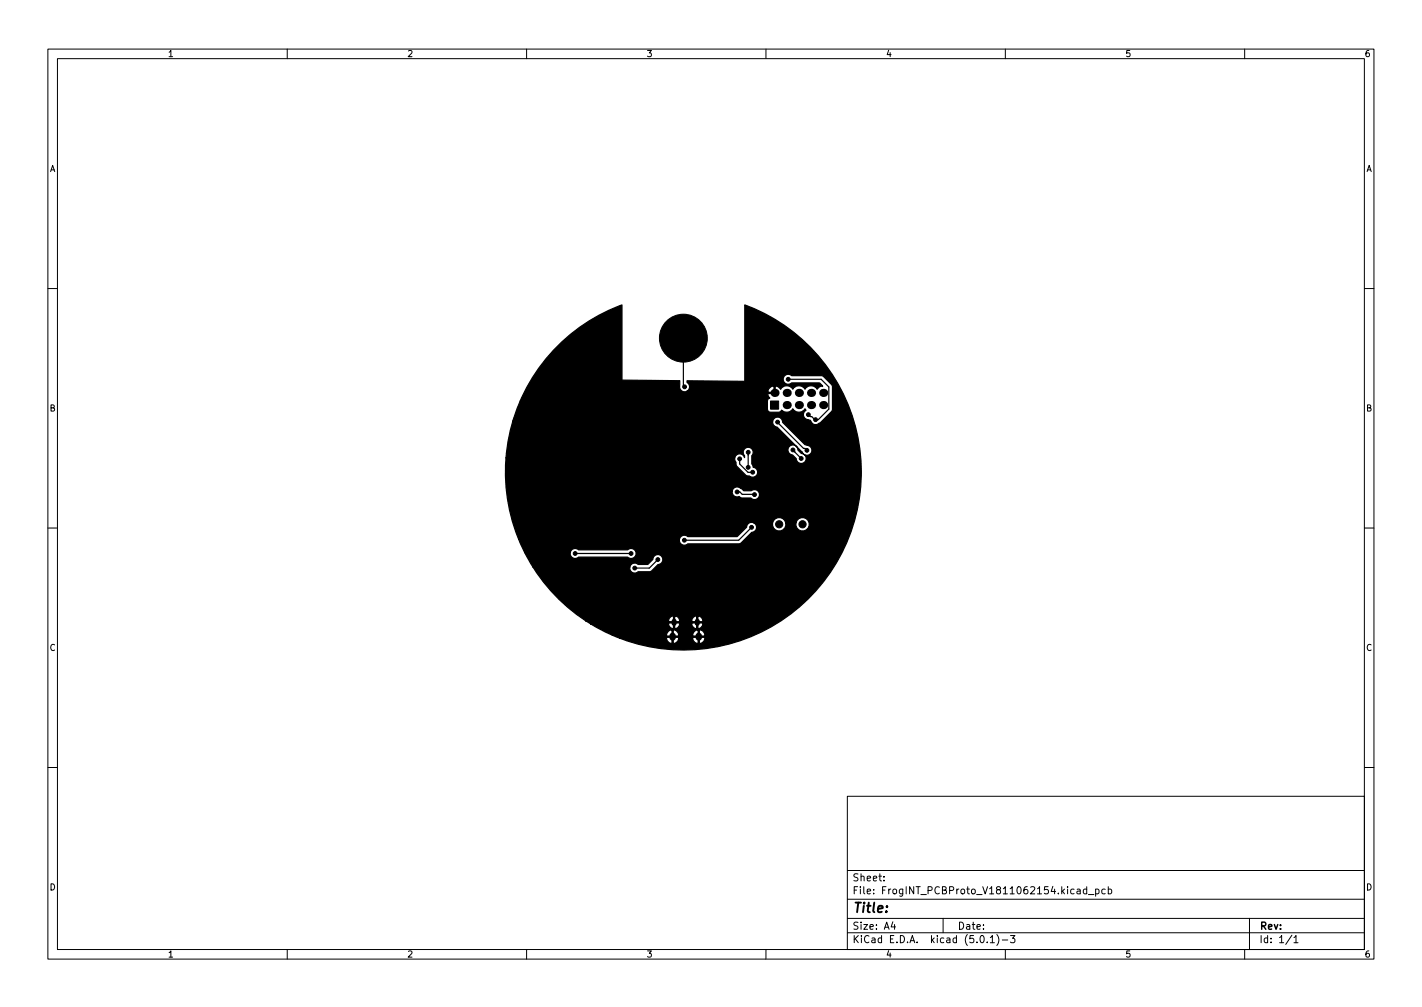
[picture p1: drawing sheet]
<svg xmlns="http://www.w3.org/2000/svg" width="297mm" height="210mm" viewBox="0 0 297 210" stroke-linecap="round" stroke-linejoin="round" font-family="sans-serif">
<defs><g id="words">
<text font-size="2.8" x="178" y="190.6">Title:</text>
<g font-size="2.1">
<text x="178" y="184">Sheet:</text>
<text x="178" y="186.7">File: FrogINT_PCBProto_V1811062154.kicad_pcb</text>
<text x="178" y="196.9">KiCad E.D.A. kicad (5.0.1)-3</text>
<text x="178" y="194.1">Size: A4</text>
<text x="200" y="194.1">Date:</text>
<text x="263" y="194.1">Rev:</text>
<text x="263" y="196.9">Id: 1/1</text>
</g>
<g font-size="1.8">
<text x="35" y="11.9">1</text>
<text x="85" y="11.9">2</text>
<text x="135" y="11.9">3</text>
<text x="185" y="11.9">4</text>
<text x="235" y="11.9">5</text>
<text x="285" y="11.9">6</text>
<text x="10.3" y="35.9">A</text>
<text x="285.3" y="35.9">A</text>
<text x="10.3" y="85.9">B</text>
<text x="285.3" y="85.9">B</text>
<text x="10.3" y="135.9">C</text>
<text x="285.3" y="135.9">C</text>
<text x="10.3" y="185.9">D</text>
<text x="285.3" y="185.9">D</text>
<text x="35" y="199.9">1</text>
<text x="85" y="199.9">2</text>
<text x="135" y="199.9">3</text>
<text x="185" y="199.9">4</text>
<text x="235" y="199.9">5</text>
<text x="285" y="199.9">6</text>
</g>
</g></defs>
<g fill="none" stroke="#000" stroke-width=".21">
<path d="M10 10.2h277v190.1h-277zM12 12.2h273v186.1h-273zM60 10.2v2M110 10.2v2M160 10.2v2M210 10.2v2M260 10.2v2M10 60.2h2M285 60.2h2M10 110.2h2M285 110.2h2M10 160.2h2"/>
<path d="M177 166.3h108v32h-108zM285 160.2h2M60 198.3v2M110 198.3v2M160 198.3v2M177 194.8h108M177 191.8h108M177 187.8h108M177 181.8h108M184.6 183.8v.1M184.6 183v.1M186.5 192.5l-.4 1h1"/>
<path d="M186.9 193v1M197 191.8v3M204.9 195.4l.2-.1a.8 .8 0 0 1 .5 .8 .8 .8 0 0 1-.5 .7 1 1 0 0 1-.2-1.4zM206.2 196.7v.1M206.9 195.8l.4-.5v1.5M206.9 196.8h.8M208.2 195.1a1.72 1.72 0 0 1 0 2.3M209.4 196.3h1.1M210 198.3v2M211.1 195.3h.9l-.5 .6 .4 .1v.7l-.2 .1-.6-.1M225 185.7h.6v.9M225.6 186l-.5 .1-.2 .2 .2 .3h.5"/>
<path d="M227 185.7l-.4-.1-.3 .3 .1 .7h.6M227 185.1v1.5M227.4 186.8h1.1M228.9 185.7l.4-.1 .3 .3-.2 .7h-.5M228.9 185.6v1.5M230.9 185.7l-.5-.1-.3 .3 .2 .7h.6M231.5 185.7l.4-.1 .3 .3-.1 .7h-.6M231.5 185.1v1.5M260 198.3v2M261 191.8v6.5M269.9 195.3l-1.3 1.9M270.3 195.8l.4-.5v1.5"/>
<path d="M270.3 196.8h.8"/>
</g>
<path d="M140.5 132.8v.3M146 132.8v.3" fill="none" stroke="#000" stroke-width="1.3"/>
<path d="M140.8 129.7v.4M145.7 129.7v.4" fill="none" stroke="#000" stroke-width="1.1"/>
<g fill="#000">
<circle cx="161.8" cy="82" r=".85"/>
<circle cx="164.3" cy="82" r=".85"/>
<circle cx="164.3" cy="84.6" r=".85"/>
<circle cx="166.9" cy="82" r=".85"/>
<circle cx="166.9" cy="84.6" r=".85"/>
<circle cx="169.4" cy="84.6" r=".85"/>
<circle cx="169.4" cy="82" r=".85"/>
<circle cx="172" cy="84.6" r=".85"/>
<circle cx="172" cy="82" r=".85"/>
</g>
<g fill="#000" stroke="#000" stroke-width=".21">
<path d="M160.9 83.7h1.7v1.7h-1.7z"/>
<circle cx="142.7" cy="70.6" r="5"/>
<circle cx="164.6" cy="79.2" r=".4"/>
<circle cx="143" cy="80.8" r=".4"/>
<circle cx="154.5" cy="95.8" r=".4"/>
<circle cx="156.3" cy="97.6" r=".4"/>
<circle cx="156.3" cy="94.4" r=".4"/>
<circle cx="157.2" cy="98.6" r=".4"/>
<circle cx="157.9" cy="95.8" r=".4"/>
<circle cx="162.4" cy="88.1" r=".4"/>
<circle cx="165.6" cy="93.9" r=".4"/>
<circle cx="167.4" cy="95.7" r=".4"/>
<circle cx="168.6" cy="94" r=".4"/>
<circle cx="168.9" cy="86.6" r=".4"/>
<circle cx="169.2" cy="88.5" r=".4"/>
<circle cx="170.4" cy="87.6" r=".4"/>
<circle cx="120.1" cy="115.6" r=".4"/>
<circle cx="129.8" cy="117.9" r=".4"/>
<circle cx="131.8" cy="115.6" r=".4"/>
<circle cx="132.6" cy="118.6" r=".4"/>
<circle cx="137.4" cy="116.8" r=".4"/>
<circle cx="143" cy="112.8" r=".4"/>
<circle cx="154" cy="102.7" r=".4"/>
<circle cx="157" cy="110.1" r=".4"/>
<circle cx="157.6" cy="103.3" r=".4"/>
<circle cx="162.8" cy="109.5" r=".75"/>
<circle cx="163.5" cy="103.1" r=".4"/>
<circle cx="167.6" cy="109.5" r=".75"/>
</g>
<path d="M142.7 70.6v9.9l.3 .3M164.6 79.2h6.9l1.6 1.6v4.6l-2.2 2.2h-.7l-.6-.6h-.3l-.4-.4M154.5 95.8v1.1l1.8 1.7h.9M156.3 95h.1M156.3 94.4v3.2M162.4 88.1l5.4 5.5h.4l.4 .4M165.6 93.9l1.8 1.8M120.1 115.6h11.7M137.4 116.8l-1.8 1.8h-3M154 102.7h.5l.5 .5 2.6 .1M157 110.1l-2.7 2.7h-11.3" fill="none" stroke="#000" stroke-width=".25"/>
<path d="M117.3 71.4a36.9 36.9 0 0 1 12.6-7.7l.1 15.6 12 .2v1a1.05 1.05 0 0 0 .4 1.1 1.05 1.05 0 0 0 1.1 .1h16.9l.1 .2h1.2v-1.2a1.08 1.08 0 0 0-1.3 1l-16.8-.1a1.04 1.04 0 0 0-.1-1.7v-.4l12 .1 .1-15.9 1.9 .7a37.2 37.2 0 0 1 19.7 48.1 37.2 37.2 0 0 1-47.7 20.8h9.7l.5 .8 .5 .3 .2-.1v-1.2h.2v1.2l.2 .1a1.3 1.3 0 0 0 1-1.1h2.9l.5 .8 .4 .3 .2-.1v-1.2h.3v1.2l.2 .1a1.3 1.3 0 0 0 1-1.1l-.2-.2h-2.3l-.1 .2h-2.9l-.1-.2h-2.4l-.1 .2h-9.7l-1.6-.7h11.3l.1 .2h1.1v-1.2h.2v1.2h1.1l.1-.2h2.9l.1 .2h1v-1.2h.3v1.2h1l.2-.2a.97 .97 0 0 0-.4-.9 .97 .97 0 0 0-1.1-.1l-.2-.1-.4 .2-.5 .9h-2.9a.97 .97 0 0 0-.4-.9 .97 .97 0 0 0-1-.1l-.3-.1-.4 .2-.5 .9h-11.3l-4.5-2.4h16.2a1.17 1.17 0 0 0 .9 1.1l.2-.1v-1.1h.2v1.1l.2 .1 .5-.2 .4-.9h2.5a1.17 1.17 0 0 0 .8 1.1l.2-.1v-1.1h.3v1.1l.2 .1a.88 .88 0 0 0 .7-1.2h-2.1l-.1 .1h-2.5l-.2-.1h-2l-.2 .1h-16.2l-1.1-.6h17.3l.2 .2h.9v-1.1h.2v1.1h.9l.2-.2h2.5l.1 .2h.9v-1.1h.3v1.1h.9a.88 .88 0 0 0-.7-1.2l-.2 .1-.5-.1-.4 .2-.4 .8h-2.5a.88 .88 0 0 0-.4-.8 .88 .88 0 0 0-.9-.1l-.2-.1-.4 .2-.5 .8h-17.3a36.8 36.8 0 0 1-11-11.2h20.3v.4a1.04 1.04 0 0 0 1.7 .6l2.6-.1 1.6-1.4h.1a1.05 1.05 0 0 0 .9-1.2 1.05 1.05 0 0 0-1.1-.9 1.05 1.05 0 0 0-1 1l-1.1 1.1h-2a1.04 1.04 0 0 0-1.7 .5h-20.3l-1.7-3h9.5v.4a1.04 1.04 0 0 0 1.7 .5h10.3l.1 .1a1.05 1.05 0 0 0 1.5-.2 1.05 1.05 0 0 0-.1-1.4 1.05 1.05 0 0 0-1.5 0h-10.3l-.1-.1a1.06 1.06 0 0 0-1.6 .7h-9.5l-1.3-2.8h33.6a1.04 1.04 0 0 0 .5 1.1 1.04 1.04 0 0 0 1.3-.1h10.6l.6-.3 2.1-2.2h.2a1.05 1.05 0 0 0 .8-.8 1.05 1.05 0 0 0-.5-1.1h3.9v.5a1.41 1.41 0 0 0 1.6 1.2 1.41 1.41 0 0 0 1.1-1.7h2.2v.5a1.41 1.41 0 0 0 2.1 .9 1.41 1.41 0 0 0 0-2.3 1.41 1.41 0 0 0-2.1 .9h-2.2l-.2-.5a1.41 1.41 0 0 0-1.4-.6 1.41 1.41 0 0 0-1.1 1.1h-3.9l-.3-.1a1.03 1.03 0 0 0-1.2 1l-2 1.9h-10.3a1.04 1.04 0 0 0-1.8 .6h-33.6l-.5-1.5a36 36 0 0 1-2-8.6h47.1v.4a1.14 1.14 0 0 0 1.6 .8l.5 .3h1.9a1.05 1.05 0 0 0 1.4 0 1.05 1.05 0 0 0 .1-1.4 1.05 1.05 0 0 0-1.4-.1h-1.6l-.3-.3a1.42 1.42 0 0 0-2-.1l-.2 .4h-47.1a33.5 33.5 0 0 1-.1-6.9h47.8v.4l.5 1.4 1.7 1.8 .9 .3a1.05 1.05 0 0 0 1.6-.5 1.05 1.05 0 0 0-.9-1.4l-.3-.7v-1.8a1.04 1.04 0 0 0 0-1.4 1.04 1.04 0 0 0-1.4 0 1.04 1.04 0 0 0-.1 1.4v.5l-.1-.4a1.06 1.06 0 0 0-1.1-.4 1.06 1.06 0 0 0-.8 .8h-47.8l.4-3.4 1-4.3h54.3a1.04 1.04 0 0 0 .9 1.3l5.3 5.1 .3 .5-.5-.1a1.68 1.68 0 0 1-.9-1.3 1.05 1.05 0 0 0-1.8 0 1.05 1.05 0 0 0 .8 1.6l.8 .8v.1a1.05 1.05 0 0 0 1.6 .7 1.05 1.05 0 0 0 .1-1.7 1.08 1.08 0 0 0 1.6-.7 1.08 1.08 0 0 0-1.1-1.3h-.3l-4.7-4.7a1.04 1.04 0 0 0-1-1.1 1.04 1.04 0 0 0-1.1 .8h-54.3l1.6-4.2h51.6v1.7a.65 .65 0 0 0 .6 .7h1.7l.7-.5a1.51 1.51 0 0 0 2.3-.3 1.48 1.48 0 0 0 2.5 0l.3 .4a1.09 1.09 0 0 0-.5 1.2 1.09 1.09 0 0 0 1.1 .8l.3 .1a1.11 1.11 0 0 0 1.9 .5l2.6-2.6v-5.2l-2-2-6.5-.1a1.04 1.04 0 0 0-1.4 .1 1.04 1.04 0 0 0 0 1.4 1.04 1.04 0 0 0 1.4 .1h5.9l.6 .6v.1l-.2-.1-.4 .2-.5 .5-.2-.3a1.51 1.51 0 0 0-2.4 .3 1.48 1.48 0 0 0-2.5 0 1.48 1.48 0 0 0-2.5 0l-.5-.5-.4-.2-.3 .1v1.5h-1.4l-.1 .2 .4 .7-.3 .2-.2 .4h-51.6a36.6 36.6 0 0 1 8.6-12.3zM171.8 81.9h.3v.3h-.3z" fill="#000" stroke="#000" stroke-width=".25"/>
<use href="#words"/>
</svg>
